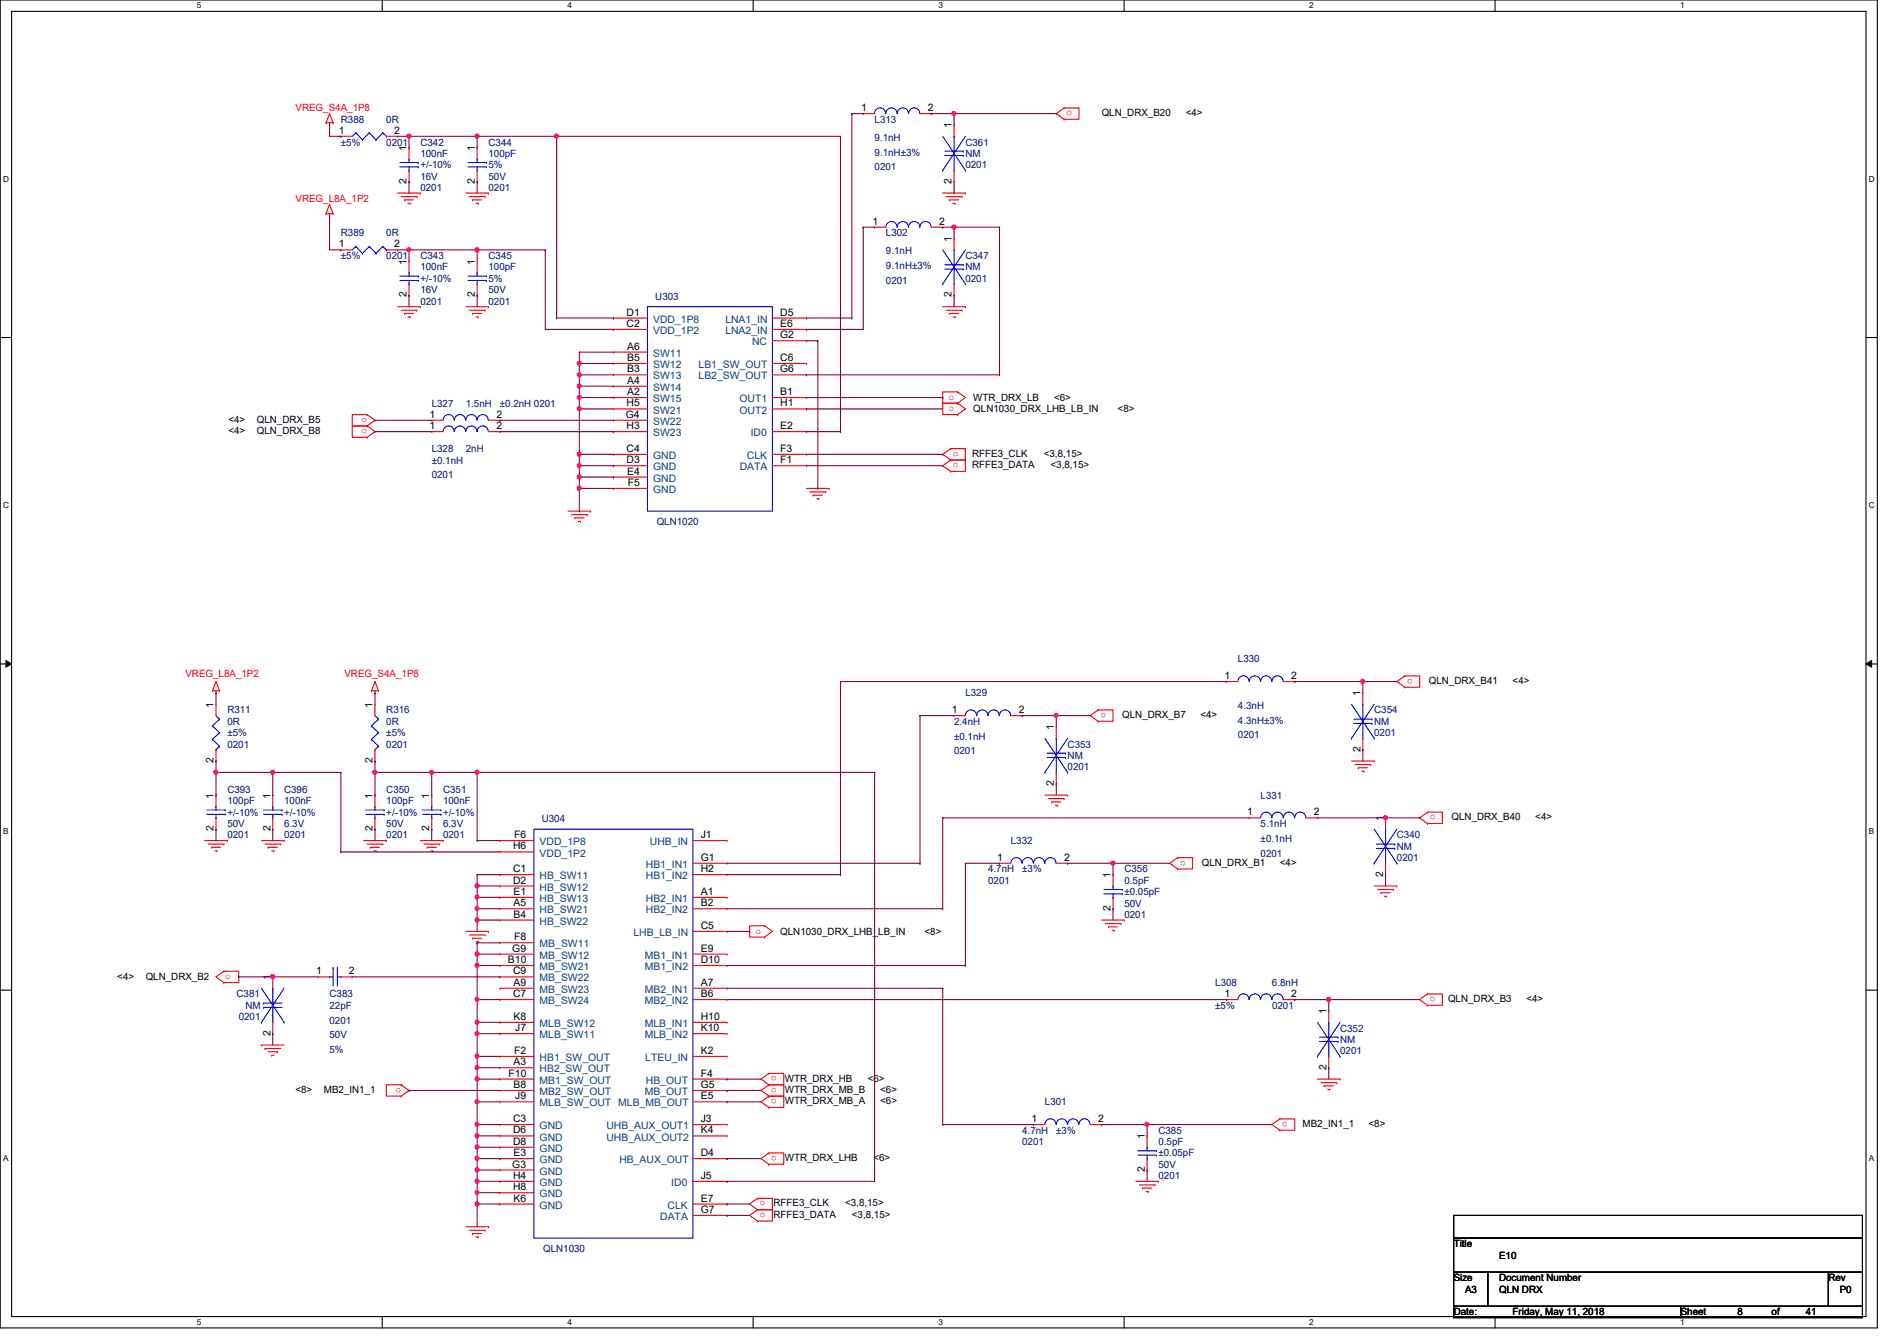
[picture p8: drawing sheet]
<svg xmlns="http://www.w3.org/2000/svg" width="297mm" height="210mm" viewBox="0 0 297 210" stroke-linecap="round" stroke-linejoin="round" font-family="sans-serif">
<defs><g id="words">
<g font-size="1.6" fill="#f00">
<text x="46.3" y="17.4">VREG_S4A_1P8</text>
<text x="167.9" y="17.4" transform="rotate(180 167.9 17.4)">o</text>
<text x="46.3" y="31.7">VREG_L8A_1P2</text>
<text x="57.5" y="65.4" transform="rotate(180 57.5 65.4)">o</text>
<text x="148.5" y="62.6">o</text>
<text x="148.5" y="64.3">o</text>
<text x="57.5" y="67.1" transform="rotate(180 57.5 67.1)">o</text>
<text x="150.1" y="70.7" transform="rotate(180 150.1 70.7)">o</text>
<text x="150.1" y="72.5" transform="rotate(180 150.1 72.5)">o</text>
<text x="29" y="106">VREG_L8A_1P2</text>
<text x="53.9" y="106">VREG_S4A_1P8</text>
<text x="221.2" y="106.3" transform="rotate(180 221.2 106.3)">o</text>
<text x="173.2" y="111.6" transform="rotate(180 173.2 111.6)">o</text>
<text x="224.8" y="127.6" transform="rotate(180 224.8 127.6)">o</text>
<text x="185.7" y="134.7" transform="rotate(180 185.7 134.7)">o</text>
<text x="118.3" y="146.1">o</text>
<text x="35.3" y="153.2">o</text>
<text x="224.8" y="156" transform="rotate(180 224.8 156)">o</text>
<text x="62.8" y="170.3" transform="rotate(180 62.8 170.3)">o</text>
<text x="121.7" y="168.5" transform="rotate(180 121.7 168.5)">o</text>
<text x="121.7" y="170.3" transform="rotate(180 121.7 170.3)">o</text>
<text x="121.7" y="172" transform="rotate(180 121.7 172)">o</text>
<text x="201.7" y="175.6" transform="rotate(180 201.7 175.6)">o</text>
<text x="121.7" y="180.9" transform="rotate(180 121.7 180.9)">o</text>
<text x="119.9" y="188" transform="rotate(180 119.9 188)">o</text>
<text x="119.9" y="189.8" transform="rotate(180 119.9 189.8)">o</text>
</g>
<g font-size="1.6">
<text x="134.8" y="17.4">1</text>
<text x="145.3" y="17.4">2</text>
<text x="53" y="21">1</text>
<text x="61.7" y="21">2</text>
<text x="63.7" y="23.7" transform="rotate(-90 63.7 23.7)">1</text>
<text x="74.3" y="23.7" transform="rotate(-90 74.3 23.7)">1</text>
<text x="149" y="20.1" transform="rotate(-90 149 20.1)">1</text>
<text x="172.5" y="18.2">QLN_DRX_B20</text>
<text x="185.7" y="18.2">&lt;4&gt;</text>
<text x="63.7" y="28.8" transform="rotate(-90 63.7 28.8)">2</text>
<text x="74.3" y="28.8" transform="rotate(-90 74.3 28.8)">2</text>
<text x="149" y="28.8" transform="rotate(-90 149 28.8)">2</text>
<text x="136.6" y="35.2">1</text>
<text x="147.1" y="35.2">2</text>
<text x="53" y="38.7">1</text>
<text x="61.7" y="38.7">2</text>
<text x="63.7" y="41.4" transform="rotate(-90 63.7 41.4)">1</text>
<text x="74.3" y="41.4" transform="rotate(-90 74.3 41.4)">1</text>
<text x="149" y="37.9" transform="rotate(-90 149 37.9)">1</text>
<text x="63.7" y="46.6" transform="rotate(-90 63.7 46.6)">2</text>
<text x="74.3" y="46.6" transform="rotate(-90 74.3 46.6)">2</text>
<text x="149" y="46.6" transform="rotate(-90 149 46.6)">2</text>
<text x="98.1" y="49.4">D1</text>
<text x="98.1" y="51.2">C2</text>
<text x="122.2" y="49.4">D5</text>
<text x="122.2" y="51.2">E6</text>
<text x="122.2" y="53">G2</text>
<text x="98.2" y="54.7">A6</text>
<text x="98.2" y="56.5">B5</text>
<text x="98.2" y="58.3">B3</text>
<text x="122.2" y="56.5">C6</text>
<text x="122.2" y="58.3">G6</text>
<text x="67.3" y="65.4">1</text>
<text x="77.7" y="65.4">2</text>
<text x="98" y="65.4">G4</text>
<text x="98.1" y="63.6">H5</text>
<text x="98.2" y="60.1">A4</text>
<text x="98.2" y="61.8">A2</text>
<text x="122.2" y="61.8">B1</text>
<text x="122.2" y="63.6">H1</text>
<text x="152.4" y="62.8">WTR_DRX_LB</text>
<text x="152.4" y="64.6">QLN1030_DRX_LHB_LB_IN</text>
<text x="165.1" y="62.8">&lt;6&gt;</text>
<text x="175" y="64.6">&lt;8&gt;</text>
<text x="35.8" y="66.2">&lt;4&gt;</text>
<text x="35.8" y="67.9">&lt;4&gt;</text>
<text x="40.2" y="66.2">QLN_DRX_B5</text>
<text x="40.2" y="67.9">QLN_DRX_B8</text>
<text x="67.3" y="67.2">1</text>
<text x="77.7" y="67.2">2</text>
<text x="98.1" y="67.2">H3</text>
<text x="98.1" y="70.7">C4</text>
<text x="122.2" y="67.2">E2</text>
<text x="122.2" y="70.7">F3</text>
<text x="152.2" y="71.5">RFFE3_CLK</text>
<text x="163.4" y="71.5">&lt;3,8,15&gt;</text>
<text x="98.1" y="72.5">D3</text>
<text x="98.2" y="74.3">E4</text>
<text x="98.3" y="76.1">F5</text>
<text x="122.2" y="72.5">F1</text>
<text x="152.2" y="73.3">RFFE3_DATA</text>
<text x="164.5" y="73.3">&lt;3,8,15&gt;</text>
<text x="191.7" y="106.3">1</text>
<text x="202.2" y="106.3">2</text>
<text x="223.7" y="107.1">QLN_DRX_B41</text>
<text x="236.9" y="107.1">&lt;4&gt;</text>
<text x="33.4" y="110.8" transform="rotate(-90 33.4 110.8)">1</text>
<text x="58.3" y="110.8" transform="rotate(-90 58.3 110.8)">1</text>
<text x="149.1" y="111.6">1</text>
<text x="159.5" y="111.6">2</text>
<text x="175.7" y="112.4">QLN_DRX_B7</text>
<text x="188" y="112.4">&lt;4&gt;</text>
<text x="213" y="109" transform="rotate(-90 213 109)">1</text>
<text x="33.4" y="119.5" transform="rotate(-90 33.4 119.5)">2</text>
<text x="58.3" y="119.5" transform="rotate(-90 58.3 119.5)">2</text>
<text x="165" y="114.3" transform="rotate(-90 165 114.3)">1</text>
<text x="213" y="117.7" transform="rotate(-90 213 117.7)">2</text>
<text x="33.4" y="125" transform="rotate(-90 33.4 125)">1</text>
<text x="42.3" y="125" transform="rotate(-90 42.3 125)">1</text>
<text x="58.3" y="125" transform="rotate(-90 58.3 125)">1</text>
<text x="67.2" y="125" transform="rotate(-90 67.2 125)">1</text>
<text x="165" y="123" transform="rotate(-90 165 123)">2</text>
<text x="33.4" y="130.1" transform="rotate(-90 33.4 130.1)">2</text>
<text x="42.3" y="130.1" transform="rotate(-90 42.3 130.1)">2</text>
<text x="58.3" y="130.1" transform="rotate(-90 58.3 130.1)">2</text>
<text x="67.2" y="130.1" transform="rotate(-90 67.2 130.1)">2</text>
<text x="80.5" y="131.2">F6</text>
<text x="109.7" y="131.2">J1</text>
<text x="195.3" y="127.6">1</text>
<text x="205.7" y="127.6">2</text>
<text x="216.6" y="128.6" transform="rotate(-90 216.6 128.6)">1</text>
<text x="227.3" y="128.4">QLN_DRX_B40</text>
<text x="240.4" y="128.4">&lt;4&gt;</text>
<text x="80.3" y="133">H6</text>
<text x="80.3" y="136.5">C1</text>
<text x="109.7" y="134.7">G1</text>
<text x="109.7" y="136.5">H2</text>
<text x="156.2" y="134.7">1</text>
<text x="166.6" y="134.7">2</text>
<text x="173.9" y="137.5" transform="rotate(-90 173.9 137.5)">1</text>
<text x="188.2" y="135.5">QLN_DRX_B1</text>
<text x="200.4" y="135.5">&lt;4&gt;</text>
<text x="216.6" y="137.2" transform="rotate(-90 216.6 137.2)">2</text>
<text x="80.3" y="138.3">D2</text>
<text x="80.4" y="140.1">E1</text>
<text x="80.4" y="141.9">A5</text>
<text x="80.4" y="143.6">B4</text>
<text x="109.7" y="140.1">A1</text>
<text x="109.7" y="141.9">B2</text>
<text x="173.9" y="142.6" transform="rotate(-90 173.9 142.6)">2</text>
<text x="80.2" y="149">G9</text>
<text x="80.5" y="147.2">F8</text>
<text x="109.7" y="145.4">C5</text>
<text x="109.7" y="149">E9</text>
<text x="122.2" y="146.3">QLN1030_DRX_LHB_LB_IN</text>
<text x="144.8" y="146.3">&lt;8&gt;</text>
<text x="18.4" y="153.5">&lt;4&gt;</text>
<text x="22.8" y="153.5">QLN_DRX_B2</text>
<text x="42.3" y="153.5" transform="rotate(-90 42.3 153.5)">1</text>
<text x="49.5" y="152.5">1</text>
<text x="54.6" y="152.5">2</text>
<text x="79.5" y="150.7">B10</text>
<text x="80.3" y="152.5">C9</text>
<text x="80.4" y="154.3">A9</text>
<text x="109.7" y="150.7">D10</text>
<text x="109.7" y="154.3">A7</text>
<text x="80.3" y="156.1">C7</text>
<text x="80.4" y="159.6">K8</text>
<text x="80.7" y="161.4">J7</text>
<text x="109.7" y="156.1">B6</text>
<text x="109.7" y="159.6">H10</text>
<text x="109.7" y="161.4">K10</text>
<text x="191.7" y="156.1">1</text>
<text x="202.2" y="156.1">2</text>
<text x="207.7" y="158.8" transform="rotate(-90 207.7 158.8)">1</text>
<text x="226.7" y="156.8">QLN_DRX_B3</text>
<text x="239" y="156.8">&lt;4&gt;</text>
<text x="42.3" y="162.1" transform="rotate(-90 42.3 162.1)">2</text>
<text x="80.4" y="166.8">A3</text>
<text x="80.5" y="165">F2</text>
<text x="109.7" y="165">K2</text>
<text x="207.7" y="167.5" transform="rotate(-90 207.7 167.5)">2</text>
<text x="46.3" y="171.1">&lt;8&gt;</text>
<text x="50.7" y="171.1">MB2_IN1_1</text>
<text x="79.6" y="168.5">F10</text>
<text x="80.4" y="170.3">B8</text>
<text x="80.7" y="172.1">J9</text>
<text x="109.7" y="168.5">F4</text>
<text x="109.7" y="170.3">G5</text>
<text x="109.7" y="172.1">E5</text>
<text x="122.9" y="169.3">WTR_DRX_HB</text>
<text x="122.9" y="171.1">WTR_DRX_MB_B</text>
<text x="122.9" y="172.8">WTR_DRX_MB_A</text>
<text x="135.9" y="169.3">&lt;6&gt;</text>
<text x="137.8" y="171.1">&lt;6&gt;</text>
<text x="137.8" y="172.8">&lt;6&gt;</text>
<text x="80.3" y="175.6">C3</text>
<text x="80.3" y="177.4">D6</text>
<text x="80.3" y="179.2">D8</text>
<text x="109.7" y="175.6">J3</text>
<text x="109.7" y="177.4">K4</text>
<text x="161.5" y="175.6">1</text>
<text x="172" y="175.6">2</text>
<text x="179.2" y="178.4" transform="rotate(-90 179.2 178.4)">1</text>
<text x="204" y="176.4">MB2_IN1_1</text>
<text x="214.3" y="176.4">&lt;8&gt;</text>
<text x="80.2" y="182.8">G3</text>
<text x="80.3" y="184.5">H4</text>
<text x="80.4" y="181">E3</text>
<text x="109.7" y="181">D4</text>
<text x="109.7" y="184.5">J5</text>
<text x="122.9" y="181.7">WTR_DRX_LHB</text>
<text x="136.8" y="181.7">&lt;6&gt;</text>
<text x="179.2" y="183.5" transform="rotate(-90 179.2 183.5)">2</text>
<text x="80.3" y="186.3">H8</text>
<text x="80.4" y="188.1">K6</text>
<text x="109.7" y="188.1">E7</text>
<text x="109.7" y="189.9">G7</text>
<text x="121.1" y="188.8">RFFE3_CLK</text>
<text x="121.1" y="190.6">RFFE3_DATA</text>
<text x="132.3" y="188.8">&lt;3,8,15&gt;</text>
<text x="133.4" y="190.6">&lt;3,8,15&gt;</text>
<text x="227.6" y="195.2">Title</text>
<text x="234.7" y="197">E10</text>
<text x="227.6" y="200.6">Size</text>
<text x="229.4" y="202.4">A3</text>
<text x="234.7" y="200.6">Document Number</text>
<text x="234.7" y="202.4">QLN DRX</text>
<text x="286.3" y="200.6">Rev</text>
<text x="288.1" y="202.4">P0</text>
<text x="227.6" y="205.9">Date:</text>
<text x="236.9" y="205.9">Friday, May 11, 2018</text>
<text x="263.2" y="205.9">Sheet</text>
<text x="272.1" y="205.9">8</text>
<text x="277.4" y="205.9">of</text>
<text x="282.7" y="205.9">41</text>
</g>
<g font-size="1.6" fill="#000080">
<text x="53.4" y="19.2">R388</text>
<text x="53.4" y="22.8">±5%</text>
<text x="60.5" y="19.2">0R</text>
<text x="60.5" y="22.8">0201</text>
<text x="65.8" y="22.8">C342</text>
<text x="76.5" y="22.8">C344</text>
<text x="136.9" y="19.2">L313</text>
<text x="136.9" y="22.1">9.1nH</text>
<text x="151.2" y="22.8">C361</text>
<text x="65.8" y="24.6">100nF</text>
<text x="65.8" y="29.9">0201</text>
<text x="65.8" y="28.1">16V</text>
<text x="65.8" y="26.3">+/-10%</text>
<text x="76.5" y="24.6">100pF</text>
<text x="76.5" y="29.9">0201</text>
<text x="76.5" y="28.1">50V</text>
<text x="76.5" y="26.3">5%</text>
<text x="136.9" y="24.4">9.1nH±3%</text>
<text x="136.9" y="26.7">0201</text>
<text x="151.2" y="24.6">NM</text>
<text x="151.2" y="26.3">0201</text>
<text x="53.4" y="37">R389</text>
<text x="53.4" y="40.6">±5%</text>
<text x="60.5" y="37">0R</text>
<text x="60.5" y="40.6">0201</text>
<text x="65.8" y="40.6">C343</text>
<text x="76.5" y="40.6">C345</text>
<text x="138.7" y="37">L302</text>
<text x="138.7" y="39.8">9.1nH</text>
<text x="151.2" y="40.6">C347</text>
<text x="65.8" y="42.3">100nF</text>
<text x="65.8" y="47.7">0201</text>
<text x="65.8" y="45.9">16V</text>
<text x="65.8" y="44.1">+/-10%</text>
<text x="76.5" y="42.3">100pF</text>
<text x="76.5" y="47.7">0201</text>
<text x="76.5" y="45.9">50V</text>
<text x="76.5" y="44.1">5%</text>
<text x="102.6" y="46.9">U303</text>
<text x="138.7" y="42.2">9.1nH±3%</text>
<text x="138.7" y="44.4">0201</text>
<text x="151.2" y="42.3">NM</text>
<text x="151.2" y="44.1">0201</text>
<text x="67.6" y="63.7">L327</text>
<text x="72.9" y="63.7">1.5nH</text>
<text x="78.3" y="63.7">±0.2nH 0201</text>
<text x="67.6" y="70.8">L328</text>
<text x="72.9" y="70.8">2nH</text>
<text x="67.6" y="72.6">±0.1nH</text>
<text x="67.6" y="74.9">0201</text>
<text x="102.8" y="82.2">QLN1020</text>
<text x="193.8" y="103.7">L330</text>
<text x="35.6" y="111.7">R311</text>
<text x="35.6" y="113.5">0R</text>
<text x="60.5" y="111.7">R316</text>
<text x="60.5" y="113.5">0R</text>
<text x="149.4" y="113.5">2.4nH</text>
<text x="151.2" y="109">L329</text>
<text x="193.8" y="111">4.3nH</text>
<text x="193.8" y="113.3">4.3nH±3%</text>
<text x="215.2" y="111.7">C354</text>
<text x="215.2" y="113.5">NM</text>
<text x="35.6" y="115.2">±5%</text>
<text x="35.6" y="117">0201</text>
<text x="60.5" y="115.2">±5%</text>
<text x="60.5" y="117">0201</text>
<text x="149.4" y="115.8">±0.1nH</text>
<text x="149.4" y="118.1">0201</text>
<text x="167.2" y="117">C353</text>
<text x="167.2" y="118.8">NM</text>
<text x="193.8" y="115.6">0201</text>
<text x="215.2" y="115.2">0201</text>
<text x="35.6" y="124.1">C393</text>
<text x="35.6" y="125.9">100pF</text>
<text x="44.5" y="124.1">C396</text>
<text x="44.5" y="125.9">100nF</text>
<text x="60.5" y="124.1">C350</text>
<text x="60.5" y="125.9">100pF</text>
<text x="69.4" y="124.1">C351</text>
<text x="69.4" y="125.9">100nF</text>
<text x="167.2" y="120.6">0201</text>
<text x="197.4" y="125">L331</text>
<text x="35.6" y="131.2">0201</text>
<text x="35.6" y="129.5">50V</text>
<text x="35.6" y="127.7">+/-10%</text>
<text x="44.5" y="131.2">0201</text>
<text x="44.5" y="129.5">6.3V</text>
<text x="44.5" y="127.7">+/-10%</text>
<text x="60.5" y="131.2">0201</text>
<text x="60.5" y="129.5">50V</text>
<text x="60.5" y="127.7">+/-10%</text>
<text x="69.4" y="131.2">0201</text>
<text x="69.4" y="129.5">6.3V</text>
<text x="69.4" y="127.7">+/-10%</text>
<text x="84.8" y="128.7">U304</text>
<text x="197.4" y="129.5">5.1nH</text>
<text x="197.4" y="131.8">±0.1nH</text>
<text x="218.7" y="131.2">C340</text>
<text x="154.7" y="136.6">4.7nH</text>
<text x="158.3" y="132.1">L332</text>
<text x="160.1" y="136.6">±3%</text>
<text x="176.1" y="136.6">C356</text>
<text x="197.4" y="134.1">0201</text>
<text x="218.7" y="133">NM</text>
<text x="218.7" y="134.8">0201</text>
<text x="154.7" y="138.3">0201</text>
<text x="176.1" y="138.3">0.5pF</text>
<text x="176.1" y="143.7">0201</text>
<text x="176.1" y="141.9">50V</text>
<text x="176.1" y="140.1">±0.05pF</text>
<text x="190.3" y="154.3">L308</text>
<text x="199.2" y="154.3">6.8nH</text>
<text x="37" y="156.1">C381</text>
<text x="37.4" y="159.7">0201</text>
<text x="38.4" y="157.9">NM</text>
<text x="51.6" y="156.1">C383</text>
<text x="51.6" y="157.9">22pF</text>
<text x="51.6" y="160.2">0201</text>
<text x="190.3" y="157.9">±5%</text>
<text x="199.2" y="157.9">0201</text>
<text x="209.8" y="161.5">C352</text>
<text x="51.6" y="162.5">50V</text>
<text x="51.6" y="164.8">5%</text>
<text x="209.8" y="163.2">NM</text>
<text x="209.8" y="165">0201</text>
<text x="163.6" y="173">L301</text>
<text x="160.1" y="177.5">4.7nH</text>
<text x="160.1" y="179.2">0201</text>
<text x="165.4" y="177.5">±3%</text>
<text x="181.4" y="177.5">C385</text>
<text x="181.4" y="179.2">0.5pF</text>
<text x="181.4" y="184.6">0201</text>
<text x="181.4" y="182.8">50V</text>
<text x="181.4" y="181">±0.05pF</text>
<text x="85" y="196">QLN1030</text>
</g>
<g font-size="1.6" fill="#004080">
<text x="102.3" y="50.5">VDD_1P8</text>
<text x="102.3" y="52.3">VDD_1P2</text>
<text x="113.6" y="50.5">LNA1_IN</text>
<text x="113.6" y="52.3">LNA2_IN</text>
<text x="102.3" y="55.8">SW11</text>
<text x="102.3" y="57.6">SW12</text>
<text x="102.3" y="59.4">SW13</text>
<text x="109.4" y="57.6">LB1_SW_OUT</text>
<text x="109.4" y="59.4">LB2_SW_OUT</text>
<text x="117.8" y="54.1">NC</text>
<text x="102.3" y="61.2">SW14</text>
<text x="102.3" y="62.9">SW15</text>
<text x="102.3" y="64.7">SW21</text>
<text x="115.8" y="62.9">OUT1</text>
<text x="115.8" y="64.7">OUT2</text>
<text x="102.3" y="66.5">SW22</text>
<text x="102.3" y="68.3">SW23</text>
<text x="102.3" y="71.8">GND</text>
<text x="117" y="71.8">CLK</text>
<text x="117.6" y="68.3">ID0</text>
<text x="102.3" y="73.6">GND</text>
<text x="102.3" y="75.4">GND</text>
<text x="102.3" y="77.2">GND</text>
<text x="115.8" y="73.6">DATA</text>
<text x="84.5" y="132.3">VDD_1P8</text>
<text x="84.5" y="134.1">VDD_1P2</text>
<text x="84.5" y="137.6">HB_SW11</text>
<text x="101.1" y="135.8">HB1_IN1</text>
<text x="101.1" y="137.6">HB1_IN2</text>
<text x="101.8" y="132.3">UHB_IN</text>
<text x="84.5" y="139.4">HB_SW12</text>
<text x="84.5" y="141.2">HB_SW13</text>
<text x="84.5" y="143">HB_SW21</text>
<text x="101.1" y="141.2">HB2_IN1</text>
<text x="101.1" y="143">HB2_IN2</text>
<text x="84.5" y="144.7">HB_SW22</text>
<text x="84.5" y="148.3">MB_SW11</text>
<text x="99.2" y="146.5">LHB_LB_IN</text>
<text x="84.5" y="150.1">MB_SW12</text>
<text x="84.5" y="151.8">MB_SW21</text>
<text x="84.5" y="153.6">MB_SW22</text>
<text x="84.5" y="155.4">MB_SW23</text>
<text x="101" y="150.1">MB1_IN1</text>
<text x="101" y="151.8">MB1_IN2</text>
<text x="101" y="155.4">MB2_IN1</text>
<text x="84.5" y="157.2">MB_SW24</text>
<text x="84.5" y="160.7">MLB_SW12</text>
<text x="101" y="157.2">MB2_IN2</text>
<text x="101" y="160.7">MLB_IN1</text>
<text x="84.5" y="162.5">MLB_SW11</text>
<text x="84.5" y="166.1">HB1_SW_OUT</text>
<text x="84.5" y="167.9">HB2_SW_OUT</text>
<text x="101" y="162.5">MLB_IN2</text>
<text x="101" y="166.1">LTEU_IN</text>
<text x="84.5" y="169.6">MB1_SW_OUT</text>
<text x="84.5" y="171.4">MB2_SW_OUT</text>
<text x="84.5" y="173.2">MLB_SW_OUT MLB_MB_OUT</text>
<text x="101" y="171.4">MB_OUT</text>
<text x="101.1" y="169.6">HB_OUT</text>
<text x="84.5" y="176.7">GND</text>
<text x="84.5" y="178.5">GND</text>
<text x="95" y="176.7">UHB_AUX_OUT1</text>
<text x="95" y="178.5">UHB_AUX_OUT2</text>
<text x="84.5" y="180.3">GND</text>
<text x="84.5" y="182.1">GND</text>
<text x="84.5" y="183.9">GND</text>
<text x="84.5" y="185.6">GND</text>
<text x="97" y="182.1">HB_AUX_OUT</text>
<text x="105.1" y="185.6">ID0</text>
<text x="84.5" y="187.4">GND</text>
<text x="84.5" y="189.2">GND</text>
<text x="103.4" y="191">DATA</text>
<text x="104.5" y="189.2">CLK</text>
</g>
<g font-size="1.3">
<text x="30.8" y="1.3">5</text>
<text x="88.9" y="1.3">4</text>
<text x="146.9" y="1.3">3</text>
<text x="205" y="1.3">2</text>
<text x="263.1" y="1.3">1</text>
<text x=".5" y="28.4">D</text>
<text x="292.6" y="28.4">D</text>
<text x=".5" y="79.5">C</text>
<text x="292.6" y="79.5">C</text>
<text x=".5" y="130.6">B</text>
<text x="292.6" y="130.6">B</text>
<text x=".5" y="181.7">A</text>
<text x="292.6" y="181.7">A</text>
<text x="30.8" y="207.4">5</text>
<text x="88.9" y="207.4">4</text>
<text x="146.9" y="207.4">3</text>
<text x="205" y="207.4">2</text>
<text x="263.1" y="207.4">1</text>
</g>
</g></defs>
<path d="M0 0h294v207.9h-294zM1.8 1.8h290.4v204.3h-290.4z" fill="none" stroke="#000" stroke-width=".17"/>
<g fill="#fff">
<path d="M30.8 .2h.7v1.4h-.7z"/>
<path d="M30.8 206.2h.7v1.4h-.7z"/>
</g>
<path d="M59.9 0v1.8M59.9 206.1v1.8" fill="none" stroke="#000" stroke-width=".17"/>
<g fill="#fff">
<path d="M88.9 .2h.6v1.4h-.6z"/>
<path d="M88.9 206.2h.6v1.4h-.6z"/>
</g>
<path d="M117.9 0v1.8M117.9 206.1v1.8" fill="none" stroke="#000" stroke-width=".17"/>
<g fill="#fff">
<path d="M146.9 .2h.7v1.4h-.7z"/>
<path d="M146.9 206.2h.7v1.4h-.7z"/>
</g>
<path d="M176 0v1.8M176 206.1v1.8" fill="none" stroke="#000" stroke-width=".17"/>
<g fill="#fff">
<path d="M205 .2h.7v1.4h-.7z"/>
<path d="M205 206.2h.7v1.4h-.7z"/>
</g>
<path d="M234.1 0v1.8M234.1 206.1v1.8" fill="none" stroke="#000" stroke-width=".17"/>
<g fill="#fff">
<path d="M263.1 .2h.7v1.4h-.7z"/>
<path d="M263.1 206.2h.7v1.4h-.7z"/>
<path d="M.5 27.3h.9v1.4h-.9z"/>
<path d="M292.6 27.3h.9v1.4h-.9z"/>
<path d="M.5 78.4h.9v1.4h-.9z"/>
<path d="M292.6 78.4h.9v1.4h-.9z"/>
</g>
<path d="M0 52.8h1.8M292.2 52.8h1.8" fill="none" stroke="#000" stroke-width=".17"/>
<g fill="#fff">
<path d="M.5 129.5h.8v1.4h-.8z"/>
<path d="M292.6 129.5h.9v1.4h-.9z"/>
</g>
<path d="M0 103.9h1.8M292.2 103.9h1.8" fill="none" stroke="#000" stroke-width=".17"/>
<path d="M.9 103.4l.9 .5-.9 .5zM292.2 103.9l.9-.5v1z" fill="#000"/>
<path d="M.9 103.4l.9 .5-.9 .5zM292.2 103.9l.9-.5v1z" fill="none" stroke="#000" stroke-width=".16"/>
<g fill="#fff">
<path d="M.5 180.5h.8v1.4h-.8z"/>
<path d="M292.6 180.5h.9v1.4h-.9z"/>
</g>
<path d="M0 155h1.8M292.2 155h1.8M227.6 190.2h64v3.6h-64zM227.6 193.8h64v5.3h-64zM227.6 199.1h5.4v5.4h-5.4zM233 199.1h53.3v5.4h-53.3zM286.3 199.1h5.3v5.4h-5.3zM227.6 204.5h35.6v1.7h-35.6zM263.2 204.5h28.4v1.7h-28.4z" fill="none" stroke="#000" stroke-width=".17"/>
<g fill="none" stroke="#f00" stroke-width=".17">
<path d="M51.1 19.2h.1M51.1 19.2h1.1M51.6 19.6h.1M51.6 17.8h.1M51.6 19.2v.4M51.6 17.8l-.5 1.4M51.6 17.8l.6 1.4M52.2 19.2h.1M135.2 17.8h.1M135.2 17.8h1.7M144.1 17.8h1.7M145.8 17.8h.1"/>
<path d="M149.4 19.6h.1M149.4 19.6v1.7M166.6 18.7h.1M166.6 16.9h.1M166.6 16.9h2.3v1.8h-2.3M166.6 16.9l-1.2 .9 1.2 .9M51.1 33.4h.1M51.1 33.4h1.1M51.6 33.8h.1M51.6 32h.1M51.6 33.4v.4M51.6 32l-.5 1.4"/>
<path d="M51.6 32l.6 1.4M52.2 33.4h.1M53.4 39.1h.1M53.4 21.3h.1M53.4 39.1h1.8M53.4 21.3h1.8M60.5 39.1h1.8M60.5 21.3h1.8M62.3 39.1h.1M62.3 21.3h.1M62.3 30.2h3.5M62.8 30.8h2.5"/>
<path d="M63.3 31.3h.1M63.3 31.3h1.5M63.9 31.8h.3M64 23.1h.1M64 28.4h.1M64 23.1v1.8M64 26.7v1.7M64.2 31.8h.1M65.3 30.8h.1M65.8 30.2h.1M72.9 30.2h3.6M73.5 30.8h2.4"/>
<path d="M74 31.3h.1M74 31.3h1.4M74.5 31.8h.4M74.7 23.1h.1M74.7 28.4h.1M74.7 23.1v1.8M74.7 26.7v1.7M74.9 31.8h.1M75.9 30.8h.1M76.5 30.2h.1M136.9 35.6h.1M136.9 35.6h1.8"/>
<path d="M145.8 35.6h1.8M147.6 35.6h.1M147.6 30.2h3.6M148.2 30.8h2.4M148.7 31.3h.1M148.7 31.3h1.4M149.2 31.8h.4M149.4 28.4h.1M149.4 37.3h.1M149.4 26.7v1.7M149.4 37.3v1.8M149.6 31.8h.1"/>
<path d="M150.6 30.8h.1M151.2 30.2h.1M62.3 48h3.5M62.8 48.6h2.5M63.3 49.1h.1M63.3 49.1h1.5M63.9 49.6h.3M64 40.9h.1M64 46.2h.1M64 40.9v1.8M64 44.4v1.8M64.2 49.6h.1"/>
<path d="M65.3 48.6h.1M65.8 48h.1M72.9 48h3.6M73.5 48.6h2.4M74 49.1h.1M74 49.1h1.4M74.5 49.6h.4M74.7 40.9h.1M74.7 46.2h.1M74.7 40.9v1.8M74.7 44.4v1.8M74.9 49.6h.1"/>
<path d="M75.9 48.6h.1M76.5 48h.1M96.1 49.8h.1M96.1 51.6h.1M96.1 55.1h.1M96.1 56.9h.1M96.1 58.7h.1M96.1 49.8h5.3M96.1 51.6h5.3M96.1 55.1h5.3M96.1 56.9h5.3M96.1 58.7h5.3"/>
<path d="M120.9 49.8h5.4M120.9 51.6h5.4M120.9 56.9h5.4M120.9 58.7h5.4M120.9 53.3h5.4M126.3 49.8h.1M126.3 51.6h.1M126.3 53.3h.1M126.3 56.9h.1M126.3 58.7h.1M147.6 48h3.6M148.2 48.6h2.4"/>
<path d="M148.7 49.1h.1M148.7 49.1h1.4M149.2 49.6h.4M149.4 46.2h.1M149.4 44.4v1.8M149.6 49.6h.1M150.6 48.6h.1M151.2 48h.1M57.5 66.7h.1M57.5 64.9h.1M57.5 64.9h-2.3v1.8h2.3M57.5 68.5h.1"/>
<path d="M57.5 66.7h-2.3v1.8h2.3M57.5 64.9l1.2 .9-1.2 .9M57.5 66.7l1.2 .9-1.2 .9M67.6 65.8h.1M67.6 67.6h.1M67.6 65.8h1.8M67.6 67.6h1.8M76.5 65.8h1.8M76.5 67.6h1.8M78.3 65.8h.1M78.3 67.6h.1M96.1 60.5h.1"/>
<path d="M96.1 62.2h.1M96.1 64h.1M96.1 65.8h.1M96.1 67.6h.1M96.1 71.1h.1M96.1 72.9h.1M96.1 74.7h.1M96.1 76.5h.1M96.1 76.5h5.3M96.1 65.8h5.3M96.1 67.6h5.3M96.1 60.5h5.3"/>
<path d="M96.1 62.2h5.3M96.1 64h5.3M96.1 71.1h5.3M96.1 72.9h5.3M96.1 74.7h5.3M120.9 67.6h5.4M120.9 62.2h5.4M120.9 64h5.4M120.9 71.1h5.4M120.9 72.9h5.4M126.3 62.2h.1M126.3 64h.1"/>
<path d="M126.3 67.6h.1M126.3 71.1h.1M126.3 72.9h.1M126.3 76.5h3.5M126.8 77h2.5M127.3 77.5h.1M127.3 77.5h1.5M127.9 78.1h.3M128.2 78.1h.1M129.3 77h.1M129.8 76.5h.1M148.8 73.8h.1"/>
<path d="M148.8 72h.1M148.8 72h2.4v1.8h-2.4M148.8 70.2h.1M148.8 70.2h2.4v1.8h-2.4M148.8 72l-1.2 .9 1.2 .9M148.8 70.2l-1.2 .9 1.2 .9M149.9 61.3h.1M149.9 63.1h.1M149.9 61.3h-2.3v1.8h2.3M149.9 64.9h.1M149.9 63.1h-2.3v1.8h2.3M149.9 61.3l1.3 .9-1.3 .9"/>
<path d="M149.9 63.1l1.3 .9-1.3 .9M88.9 80h3.6M89.5 80.6h2.4M90 81.1h.1M90 81.1h1.4M90.5 81.6h.4M90.9 81.6h.1M91.9 80.6h.1M92.5 80h.1M33.3 108.1h.1M33.3 108.1h1.1M33.8 108.5h.1"/>
<path d="M33.8 106.7h.1M33.8 110.2h.1M33.8 119.1h.1M33.8 108.1v.4M33.8 110.2v1.8M33.8 117.3v1.8M33.8 106.7l.6 1.4M33.8 106.7l-.5 1.4M34.4 108.1h.1M58.2 108.1h.1M58.2 108.1h1.1M58.7 108.5h.1"/>
<path d="M58.7 106.7h.1M58.7 110.2h.1M58.7 119.1h.1M58.7 108.1v.4M58.7 110.2v1.8M58.7 117.3v1.8M58.7 106.7l.6 1.4M58.7 106.7l-.5 1.4M59.3 108.1h.1M149.4 112h.1M149.4 112h1.8M158.3 112h1.8"/>
<path d="M160.1 112h.1M165.4 113.8h.1M165.4 113.8v1.8M172 112.9h.1M172 111.1h.1M172 111.1h2.3v1.8h-2.3M172 111.1l-1.3 .9 1.3 .9M192.1 106.7h.1M192.1 106.7h1.7M201 106.7h1.7M202.7 106.7h.1M211.6 119.1h3.6"/>
<path d="M212.2 119.7h2.4M213.4 108.5h.1M213.4 117.3h.1M213.4 108.5v1.7M213.4 115.6v1.7M214.6 119.7h.1M215.2 119.1h.1M220 107.6h.1M220 105.8h.1M220 105.8h2.3v1.8h-2.3M220 105.8l-1.3 .9 1.3 .9M32 131.6h3.6"/>
<path d="M32.6 132.1h2.4M33.1 132.6h.1M33.1 132.6h1.4M33.7 133.2h.3M33.8 124.5h.1M33.8 129.8h.1M33.8 124.5v1.7M33.8 128v1.8M34 133.2h.1M35 132.1h.1M35.6 131.6h.1M40.9 131.6h3.6"/>
<path d="M41.5 132.1h2.4M42 132.6h.1M42 132.6h1.4M42.5 133.2h.4M42.7 124.5h.1M42.7 129.8h.1M42.7 124.5v1.7M42.7 128v1.8M42.9 133.2h.1M43.9 132.1h.1M44.5 131.6h.1M56.9 131.6h3.6"/>
<path d="M57.5 132.1h2.4M58 132.6h.1M58 132.6h1.4M58.5 133.2h.4M58.7 124.5h.1M58.7 129.8h.1M58.7 124.5v1.7M58.7 128v1.8M58.9 133.2h.1M59.9 132.1h.1M60.5 131.6h.1M65.8 131.6h3.6"/>
<path d="M66.4 132.1h2.4M66.9 132.6h.1M66.9 132.6h1.4M67.4 133.2h.4M67.6 124.5h.1M67.6 129.8h.1M67.6 124.5v1.7M67.6 128v1.8M67.8 133.2h.1M68.8 132.1h.1M69.4 131.6h.1M78.3 131.6h.1"/>
<path d="M78.3 133.3h.1M78.3 136.9h.1M78.3 138.7h.1M78.3 131.6h5.3M78.3 138.7h5.3M78.3 133.3h5.3M78.3 136.9h5.3M108.5 131.6h5.3M108.5 136.9h5.3M108.5 135.1h5.3M113.8 131.6h.1M113.8 135.1h.1"/>
<path d="M113.8 136.9h.1M156.5 135.1h.1M156.5 135.1h1.8M163.6 124.5h3.6M164.2 125h2.4M164.7 125.5h.1M164.7 125.5h1.4M165.2 126.1h.4M165.4 122.7h.1M165.4 135.1h1.8M165.4 120.9v1.8M165.6 126.1h.1"/>
<path d="M166.6 125h.1M167.2 124.5h.1M167.2 135.1h.1M174.3 136.9h.1M174.3 136.9v1.8M184.4 136h.1M184.4 134.2h.1M184.4 134.2h2.3v1.8h-2.3M184.4 134.2l-1.2 .9 1.2 .9M195.6 128h.1M195.6 128h1.8M204.5 128h1.8"/>
<path d="M206.3 128h.1M212.7 120.2h.1M212.7 120.2h1.4M213.2 120.7h.4M213.6 120.7h.1M215.2 138.7h3.5M215.7 139.2h2.5M216.2 139.7h.1M216.2 139.7h1.5M217 128h.1M217 136.9h.1M217 128v1.8"/>
<path d="M217 135.1v1.8M218.2 139.2h.1M218.7 138.7h.1M223.5 128.9h.1M223.5 127.1h.1M223.5 127.1h2.3v1.8h-2.3M223.5 127.1l-1.2 .9 1.2 .9M35 152h.1M35 153.8h.1M35 152h2.4v1.8h-2.4M35 152l-1.2 .9 1.2 .9M42.7 152.9h.1"/>
<path d="M42.7 152.9v1.8M49.8 152.9h.1M49.8 152.9h1.8M53.4 152.9h1.8M55.2 152.9h.1M72.9 145.8h3.6M73.5 146.3h2.4M74 146.9h.1M74 146.9h1.4M74.5 147.4h.4M74.9 147.4h.1M75.9 146.3h.1"/>
<path d="M76.5 145.8h.1M78.3 140.5h.1M78.3 142.2h.1M78.3 144h.1M78.3 147.6h.1M78.3 149.4h.1M78.3 151.1h.1M78.3 152.9h.1M78.3 154.7h.1M78.3 156.5h.1M78.3 144h5.3M78.3 152.9h5.3"/>
<path d="M78.3 156.5h5.3M78.3 140.5h5.3M78.3 142.2h5.3M78.3 147.6h5.3M78.3 149.4h5.3M78.3 151.1h5.3M78.3 154.7h5.3M108.5 145.8h5.3M108.5 156.5h5.3M108.5 140.5h5.3M108.5 142.2h5.3M108.5 149.4h5.3"/>
<path d="M108.5 151.1h5.3M108.5 154.7h5.3M113.8 140.5h.1M113.8 142.2h.1M113.8 145.8h.1M113.8 149.4h.1M113.8 151.1h.1M113.8 154.7h.1M113.8 156.5h.1M119.7 144.9h.1M119.7 146.7h.1M119.7 144.9h-2.3v1.8h2.3"/>
<path d="M119.7 144.9l1.2 .9-1.2 .9M172.5 144h3.6M173.1 144.6h2.4M173.6 145.1h.1M173.6 145.1h1.4M174.1 145.6h.4M174.3 142.2h.1M174.3 140.5v1.7M174.5 145.6h.1M175.5 144.6h.1M176.1 144h.1M192.1 156.5h.1"/>
<path d="M192.1 156.5h1.7M201 156.5h1.7M202.7 156.5h.1M208.1 158.2h.1M208.1 158.2v1.8M216.8 140.3h.3M217.1 140.3h.1M223.5 157.4h.1M223.5 155.6h.1M223.5 155.6h2.3v1.8h-2.3M223.5 155.6l-1.2 .9 1.2 .9M40.9 163.6h.1"/>
<path d="M40.9 163.6h3.6M41.5 164.1h.1M41.5 164.1h2.4M42 164.6h1.4M42.5 165.2h.1M42.5 165.2h.4M42.7 161.8h.1M42.7 160v1.8M43.4 164.6h.1M62.8 171.6h.1M62.8 169.8h.1M62.8 169.8h-2.3v1.8h2.3"/>
<path d="M62.8 169.8l1.2 .9-1.2 .9M78.3 161.8h.1M78.3 160h.1M78.3 165.4h.1M78.3 167.1h.1M78.3 168.9h.1M78.3 170.7h.1M78.3 172.5h.1M78.3 176h.1M78.3 177.8h.1M78.3 179.6h.1M78.3 168.9h5.3"/>
<path d="M78.3 176h5.3M78.3 161.8h5.3M78.3 160h5.3M78.3 165.4h5.3M78.3 167.1h5.3M78.3 170.7h5.3M78.3 172.5h5.3M78.3 177.8h5.3M78.3 179.6h5.3M108.5 168.9h5.3M108.5 176h5.3M108.5 161.8h5.3"/>
<path d="M108.5 160h5.3M108.5 165.4h5.3M108.5 170.7h5.3M108.5 172.5h5.3M108.5 177.8h5.3M113.8 160h.1M113.8 161.8h.1M113.8 165.4h.1M113.8 168.9h.1M113.8 170.7h.1M113.8 172.5h.1M113.8 176h.1"/>
<path d="M113.8 177.8h.1M120.4 169.8h.1M120.4 168h.1M120.4 168h2.3v1.8h-2.3M120.4 171.6h.1M120.4 169.8h2.3v1.8h-2.3M120.4 173.4h.1M120.4 171.6h2.3v1.8h-2.3M120.4 168l-1.2 .9 1.2 .9M120.4 169.8l-1.2 .9 1.2 .9M120.4 171.6l-1.2 .9 1.2 .9M161.8 176h.1"/>
<path d="M161.8 176h1.8M170.7 176h1.8M172.5 176h.1M179.6 177.8h.1M179.6 177.8v1.8M200.4 176.9h.1M200.4 175.1h.1M200.4 175.1h2.3v1.8h-2.3M200.4 175.1l-1.2 .9 1.2 .9M206.3 168.9h3.5M206.8 169.5h2.5M207.3 170h.1"/>
<path d="M207.3 170h1.5M207.9 170.5h.3M208.1 167.1h.1M208.1 165.4v1.7M208.2 170.5h.1M209.3 169.5h.1M209.8 168.9h.1M72.9 192h3.6M73.5 192.6h2.4M74 193.1h.1M74 193.1h1.4M74.5 193.6h.4"/>
<path d="M74.9 193.6h.1M75.9 192.6h.1M76.5 192h.1M78.3 181.4h.1M78.3 183.1h.1M78.3 184.9h.1M78.3 186.7h.1M78.3 188.5h.1M78.3 184.9h5.3M78.3 181.4h5.3M78.3 188.5h5.3M78.3 183.1h5.3"/>
<path d="M78.3 186.7h5.3M108.5 184.9h5.3M108.5 181.4h5.3M108.5 188.5h5.3M108.5 190.2h5.3M113.8 181.4h.1M113.8 184.9h.1M113.8 188.5h.1M113.8 190.2h.1M118.6 189.4h.1M118.6 187.6h.1M118.6 187.6h2.3v1.8h-2.3"/>
<path d="M118.6 191.1h.1M118.6 189.4h2.3v1.7h-2.3M118.6 187.6l-1.2 .9 1.2 .9M118.6 189.4l-1.2 .8 1.2 .9M120.4 182.2h.1M120.4 180.5h.1M120.4 180.5h2.3v1.7h-2.3M120.4 180.5l-1.2 .9 1.2 .8M177.8 184.9h3.6M178.4 185.5h2.4M178.9 186h.1M178.9 186h1.4"/>
<path d="M179.4 186.5h.4M179.6 183.1h.1M179.6 181.4v1.7M179.8 186.5h.1M180.8 185.5h.1M181.4 184.9h.1"/>
</g>
<g fill="none" stroke="#00f" stroke-width=".17">
<path d="M136.9 17.8a.87 .87 0 0 1 .9-.9 .87 .87 0 0 1 .9 .9M138.7 17.8a.87 .87 0 0 1 .9-.9 .87 .87 0 0 1 .9 .9M140.5 17.8a.87 .87 0 0 1 .9-.9 .87 .87 0 0 1 .8 .9M142.3 17.8a.87 .87 0 0 1 .8-.9 .87 .87 0 0 1 .9 .9M55.7 38.6h.1M55.7 20.8h.1M55.7 38.6l-.5 .5M55.7 38.6l1.1 1.1M55.7 20.8l-.5 .5M55.7 20.8l1.1 1.1M56.8 39.7h.1M56.8 21.9h.1"/>
<path d="M57.8 38.6h.1M57.8 20.8h.1M57.8 38.6l-1 1.1M57.8 38.6l1.1 1.1M57.8 20.8l-1 1.1M57.8 20.8l1.1 1.1M58.9 39.7h.1M58.9 21.9h.1M59.9 38.6h.1M59.9 20.8h.1M59.9 38.6l-1 1.1M59.9 38.6l.6 .5"/>
<path d="M59.9 20.8l-1 1.1M59.9 20.8l.6 .5M60.5 39.1h.1M60.5 21.3h.1M62.6 25.4h2.9M62.6 26.1h2.9M64 24.9h.1M64 26.7h.1M64 24.9v.5M64 26.1v.6M65.5 25.4h.1M65.5 26.1h.1"/>
<path d="M73.3 25.4h2.9M73.3 26.1h2.9M74.7 24.9h.1M74.7 26.7h.1M74.7 24.9v.5M74.7 26.1v.6M76.2 25.4h.1M76.2 26.1h.1M138.7 35.6a.87 .87 0 0 1 .9-.9 .87 .87 0 0 1 .9 .9M140.5 35.6a.87 .87 0 0 1 .9-.9 .87 .87 0 0 1 .8 .9M142.3 35.6a.87 .87 0 0 1 .8-.9 .87 .87 0 0 1 .9 .9M144.1 35.6a.87 .87 0 0 1 .8-.9 .87 .87 0 0 1 .9 .9"/>
<path d="M147.6 26.7h.1M147.6 21.3l3.6 5.4M147.6 39.1l3.6 5.3M148 23.7h2.8M148 24.3h2.8M149.4 21.3h.1M149.4 26.7h.1M149.4 39.1h.1M149.4 21.3v2.4M149.4 24.3v2.4M149.4 39.1v2.3M150.8 23.7h.1"/>
<path d="M150.8 24.3h.1M151.2 26.7h.1M151.2 21.3l-3.6 5.4M151.2 39.1l-3.6 5.3M62.6 43.2h2.9M62.6 43.9h2.9M64 42.7h.1M64 44.4h.1M64 42.7v.5M64 43.9v.5M65.5 43.2h.1M65.5 43.9h.1"/>
<path d="M73.3 43.2h2.9M73.3 43.9h2.9M74.7 42.7h.1M74.7 44.4h.1M74.7 42.7v.5M74.7 43.9v.5M76.2 43.2h.1M76.2 43.9h.1M101.4 48h19.5v32h-19.5zM147.6 44.4h.1M148 41.4h2.8M148 42.1h2.8"/>
<path d="M149.4 44.4h.1M149.4 42.1v2.3M150.8 41.4h.1M150.8 42.1h.1M151.2 44.4h.1M69.4 65.8a.87 .87 0 0 1 .8-.9 .87 .87 0 0 1 .9 .9M69.4 67.6a.87 .87 0 0 1 .8-.9 .87 .87 0 0 1 .9 .9M71.2 65.8a.87 .87 0 0 1 .8-.9 .87 .87 0 0 1 .9 .9M71.2 67.6a.87 .87 0 0 1 .8-.9 .87 .87 0 0 1 .9 .9M72.9 65.8a.87 .87 0 0 1 .9-.9 .87 .87 0 0 1 .9 .9M72.9 67.6a.87 .87 0 0 1 .9-.9 .87 .87 0 0 1 .9 .9M74.7 65.8a.87 .87 0 0 1 .9-.9 .87 .87 0 0 1 .9 .9"/>
<path d="M74.7 67.6a.87 .87 0 0 1 .9-.9 .87 .87 0 0 1 .9 .9M33.3 113.6h.1M33.3 115.7h.1M33.3 113.6l1.1 1.1M33.3 115.7l1.1 1.1M33.8 117.3h.1M33.8 112l.6 .6M34.4 112.6h.1M34.4 114.7h.1M34.4 116.8h.1M34.4 112.6l-1.1 1M34.4 114.7l-1.1 1"/>
<path d="M34.4 116.8l-.6 .5M58.2 113.6h.1M58.2 115.7h.1M58.2 113.6l1.1 1.1M58.2 115.7l1.1 1.1M58.7 117.3h.1M58.7 112l.6 .6M59.3 112.6h.1M59.3 114.7h.1M59.3 116.8h.1M59.3 112.6l-1.1 1M59.3 114.7l-1.1 1"/>
<path d="M59.3 116.8l-.6 .5M151.2 112a.87 .87 0 0 1 .8-.9 .87 .87 0 0 1 .9 .9M152.9 112a.87 .87 0 0 1 .9-.9 .87 .87 0 0 1 .9 .9M154.7 112a.87 .87 0 0 1 .9-.9 .87 .87 0 0 1 .9 .9M156.5 112a.87 .87 0 0 1 .9-.9 .87 .87 0 0 1 .8 .9M163.6 115.6l3.6 5.3M164 117.9h2.8M164 118.6h2.8M165.4 115.6h.1M165.4 115.6v2.3M165.4 118.6v2.3M166.8 117.9h.1"/>
<path d="M166.8 118.6h.1M167.2 115.6l-3.6 5.3M193.8 106.7a.87 .87 0 0 1 .9-.9 .87 .87 0 0 1 .9 .9M195.6 106.7a.87 .87 0 0 1 .9-.9 .87 .87 0 0 1 .9 .9M197.4 106.7a.87 .87 0 0 1 .9-.9 .87 .87 0 0 1 .8 .9M199.2 106.7a.87 .87 0 0 1 .8-.9 .87 .87 0 0 1 .9 .9M211.6 115.6h.1M211.6 110.2l3.6 5.4M212 112.6h2.8M212 113.2h2.8M213.4 110.2h.1M213.4 115.6h.1"/>
<path d="M213.4 110.2v2.4M213.4 113.2v2.4M214.8 112.6h.1M214.8 113.2h.1M215.2 115.6h.1M215.2 110.2l-3.6 5.4M32.4 126.8h2.9M32.4 127.5h2.9M33.8 126.2h.1M33.8 128h.1M33.8 126.2v.6M33.8 127.5v.5"/>
<path d="M35.3 126.8h.1M35.3 127.5h.1M41.3 126.8h2.9M41.3 127.5h2.9M42.7 126.2h.1M42.7 128h.1M42.7 126.2v.6M42.7 127.5v.5M44.2 126.8h.1M44.2 127.5h.1M57.3 126.8h2.9M57.3 127.5h2.9"/>
<path d="M58.7 126.2h.1M58.7 128h.1M58.7 126.2v.6M58.7 127.5v.5M60.2 126.8h.1M60.2 127.5h.1M66.2 126.8h2.8M66.2 127.5h2.8M67.6 126.2h.1M67.6 128h.1M67.6 126.2v.6M67.6 127.5v.5"/>
<path d="M69 126.8h.1M69 127.5h.1M83.6 129.8h24.9v64h-24.9zM158.3 135.1a.87 .87 0 0 1 .8-.9 .87 .87 0 0 1 .9 .9M160.1 135.1a.87 .87 0 0 1 .8-.9 .87 .87 0 0 1 .9 .9M161.8 135.1a.87 .87 0 0 1 .9-.9 .87 .87 0 0 1 .9 .9M163.6 120.9h.1M163.6 135.1a.87 .87 0 0 1 .9-.9 .87 .87 0 0 1 .9 .9M165.4 120.9h.1M167.2 120.9h.1M172.8 139.2h2.9M172.8 139.9h2.9"/>
<path d="M174.3 138.7h.1M174.3 138.7v.5M174.3 139.9v.6M175.7 139.2h.1M175.7 139.9h.1M197.4 128a.87 .87 0 0 1 .9-.9 .87 .87 0 0 1 .8 .9M199.2 128a.87 .87 0 0 1 .8-.9 .87 .87 0 0 1 .9 .9M201 128a.87 .87 0 0 1 .8-.9 .87 .87 0 0 1 .9 .9M202.7 128a.87 .87 0 0 1 .9-.9 .87 .87 0 0 1 .9 .9M215.2 135.1h.1M215.2 129.8l3.5 5.3M215.5 132.1h2.9"/>
<path d="M215.5 132.8h2.9M217 129.8h.1M217 135.1h.1M217 129.8v2.3M217 132.8v2.3M218.4 132.1h.1M218.4 132.8h.1M218.7 135.1h.1M218.7 129.8l-3.5 5.3M40.9 154.7l3.6 5.3M41.3 157h.1M41.3 157.7h.1"/>
<path d="M41.3 157h2.9M41.3 157.7h2.9M42.7 154.7h.1M42.7 154.7v2.3M42.7 157.7v2.3M44.5 154.7l-3.6 5.3M51.6 152.9h.1M51.6 152.9h.6M52.2 151.5h.1M52.2 151.5v2.8M52.8 151.5h.1M52.8 151.5v2.8"/>
<path d="M52.8 152.9h.6M53.4 152.9h.1M174.3 140.5h.1M193.8 156.5a.87 .87 0 0 1 .9-.9 .87 .87 0 0 1 .9 .9M195.6 156.5a.87 .87 0 0 1 .9-.9 .87 .87 0 0 1 .9 .9M197.4 156.5a.87 .87 0 0 1 .9-.9 .87 .87 0 0 1 .8 .9M199.2 156.5a.87 .87 0 0 1 .8-.9 .87 .87 0 0 1 .9 .9M40.9 160h.1M42.7 160h.1M44.5 160h.1M163.6 176a.87 .87 0 0 1 .9-.9 .87 .87 0 0 1 .9 .9M165.4 176a.87 .87 0 0 1 .9-.9 .87 .87 0 0 1 .8 .9"/>
<path d="M167.2 176a.87 .87 0 0 1 .8-.9 .87 .87 0 0 1 .9 .9M168.9 176a.87 .87 0 0 1 .9-.9 .87 .87 0 0 1 .9 .9M179.6 179.6h.1M179.6 179.6v.5M206.3 165.4h.1M206.3 160l3.5 5.4M206.6 162.3h2.9M206.6 163h2.9M208.1 160h.1M208.1 165.4h.1M208.1 160v2.3M208.1 163v2.4"/>
<path d="M209.5 162.3h.1M209.5 163h.1M209.8 165.4h.1M209.8 160l-3.5 5.4M178.2 180.1h2.9M178.2 180.8h2.9M179.6 181.4h.1M179.6 180.8v.6M181.1 180.1h.1M181.1 180.8h.1"/>
</g>
<g fill="none" stroke="#800040" stroke-width=".17">
<path d="M64 28.4h.1M64 21.3h.1M64 28.4v1.8M64 21.3h10.7M74.7 28.4h.1M74.7 28.4v1.8M74.7 39.1h10.7M85.4 39.1h.1M87.2 21.3v28.5M74.7 46.2h.1M74.7 46.2v1.8M87.2 49.8h.1"/>
<path d="M78.3 67.6h17.8M96.1 67.6h.1"/>
</g>
<circle cx="74.7" cy="39.1" r=".32" fill="#f0f"/>
<circle cx="74.7" cy="39.1" r=".32" fill="none" stroke="#f0f" stroke-width=".17"/>
<path d="M64 39.1h.1M64 39.1v1.8M74.7 39.1h.1M74.7 39.1v1.8" fill="none" stroke="#800040" stroke-width=".17"/>
<circle cx="64" cy="39.1" r=".32" fill="#f0f"/>
<circle cx="64" cy="39.1" r=".32" fill="none" stroke="#f0f" stroke-width=".17"/>
<path d="M51.6 33.8h.1M51.6 33.8v5.3h1.8M53.4 39.1h.1M64 39.1h.1M64 39.1h10.7M74.7 21.3h.1M74.7 21.3h12.5M64 46.2h.1M64 46.2v1.8" fill="none" stroke="#800040" stroke-width=".17"/>
<circle cx="87.1" cy="21.3" r=".32" fill="#f0f"/>
<circle cx="87.1" cy="21.3" r=".32" fill="none" stroke="#f0f" stroke-width=".17"/>
<circle cx="74.7" cy="21.3" r=".32" fill="#f0f"/>
<circle cx="74.7" cy="21.3" r=".32" fill="none" stroke="#f0f" stroke-width=".17"/>
<path d="M64 21.3h.1M64 21.3v1.8M74.7 21.3h.1M74.7 21.3v1.8M135.2 35.6h.1M135.2 35.6h1.7M135.2 35.6v16h-8.9M147.6 35.6h.1M147.6 35.6h1.8M149.4 35.6h.1M149.4 35.6v1.7M126.3 51.6h.1" fill="none" stroke="#800040" stroke-width=".17"/>
<circle cx="149.4" cy="35.5" r=".32" fill="#f0f"/>
<circle cx="149.4" cy="35.5" r=".32" fill="none" stroke="#f0f" stroke-width=".17"/>
<g fill="none" stroke="#800040" stroke-width=".17">
<path d="M149.4 35.6h7.1M156.5 35.6h.1M156.5 35.6v23.1M126.3 58.7h.1M126.3 58.7h30.2M126.3 53.3h1.8M128.1 53.3h.1M128.1 53.3v23.2M149.4 46.2h.1M149.4 46.2v1.8M156.5 58.7h.1M90.7 76.5v3.5"/>
<path d="M126.3 64h.1M126.3 64h21.3M126.3 62.2h21.3M126.3 72.9h21.3M126.3 71.1h21.3M128.1 76.5h.1M147.6 62.2h.1M147.6 72.9h.1M147.6 71.1h.1M90.7 80h.1"/>
</g>
<circle cx="90.7" cy="76.4" r=".32" fill="#f0f"/>
<circle cx="90.7" cy="76.4" r=".32" fill="none" stroke="#f0f" stroke-width=".17"/>
<path d="M90.7 76.5h.1M90.7 76.5h5.4M96.1 74.7h.1M96.1 74.7h-5.4v1.8" fill="none" stroke="#800040" stroke-width=".17"/>
<circle cx="90.7" cy="74.6" r=".32" fill="#f0f"/>
<circle cx="90.7" cy="74.6" r=".32" fill="none" stroke="#f0f" stroke-width=".17"/>
<path d="M90.7 74.7h.1M96.1 72.9h.1M96.1 72.9h-5.4v1.8" fill="none" stroke="#800040" stroke-width=".17"/>
<circle cx="90.7" cy="72.9" r=".32" fill="#f0f"/>
<circle cx="90.7" cy="72.9" r=".32" fill="none" stroke="#f0f" stroke-width=".17"/>
<path d="M90.7 72.9h.1M90.7 71.1h.1M90.7 71.1v1.8M90.7 71.1h5.4" fill="none" stroke="#800040" stroke-width=".17"/>
<circle cx="90.7" cy="71.1" r=".32" fill="#f0f"/>
<circle cx="90.7" cy="71.1" r=".32" fill="none" stroke="#f0f" stroke-width=".17"/>
<path d="M62.3 21.3h1.7M64 21.3h.1" fill="none" stroke="#800040" stroke-width=".17"/>
<circle cx="64" cy="21.3" r=".32" fill="#f0f"/>
<circle cx="64" cy="21.3" r=".32" fill="none" stroke="#f0f" stroke-width=".17"/>
<g fill="none" stroke="#800040" stroke-width=".17">
<path d="M51.6 19.6h.1M51.6 19.6v1.7h1.8M53.4 21.3h.1M62.3 39.1h1.7M64 39.1h.1M85.4 39.1h.1M85.4 39.1v12.5h10.7M87.2 49.8h8.9M96.1 51.6h.1M96.1 49.8h.1M78.3 65.8h.1M78.3 65.8h17.8"/>
<path d="M147.6 128h.1M147.6 128v14.2M147.6 128h48M113.8 145.8h3.6M113.8 156.5h78.3M117.4 145.8h.1M147.6 154.7v21.3M192.1 156.5h.1M208.1 156.5h.1M208.1 156.5h14.2M147.6 176h.1"/>
</g>
<circle cx="208" cy="156.4" r=".32" fill="#f0f"/>
<circle cx="208" cy="156.4" r=".32" fill="none" stroke="#f0f" stroke-width=".17"/>
<path d="M74.7 156.5h.1M74.7 156.5h3.6" fill="none" stroke="#800040" stroke-width=".17"/>
<circle cx="74.7" cy="156.4" r=".32" fill="#f0f"/>
<circle cx="74.7" cy="156.4" r=".32" fill="none" stroke="#f0f" stroke-width=".17"/>
<g fill="none" stroke="#800040" stroke-width=".17">
<path d="M33.8 108.5h.1M33.8 108.5v1.7M58.7 108.5h.1M58.7 108.5v1.7M74.7 120.9h.1M74.7 120.9h62.2M167.2 135.1h.1M167.2 135.1h7.1M74.7 156.5h.1M74.7 151.1h.1M74.7 149.4v1.7M74.7 156.5v3.5"/>
<path d="M202.7 156.5h.1M202.7 156.5h5.4M74.7 172.5h.1M74.7 168.9v3.6M113.8 184.9h.1M113.8 184.9h23.1"/>
</g>
<circle cx="74.7" cy="120.9" r=".32" fill="#f0f"/>
<circle cx="74.7" cy="120.9" r=".32" fill="none" stroke="#f0f" stroke-width=".17"/>
<path d="M202.7 106.7h.1M202.7 106.7h16M213.4 117.3h.1M213.4 106.7h.1M213.4 106.7v1.8M213.4 117.3v1.8M136.9 120.9h.1M136.9 120.9v64" fill="none" stroke="#800040" stroke-width=".17"/>
<circle cx="213.4" cy="106.7" r=".32" fill="#f0f"/>
<circle cx="213.4" cy="106.7" r=".32" fill="none" stroke="#f0f" stroke-width=".17"/>
<path d="M165.4 112h.1M165.4 112h5.3" fill="none" stroke="#800040" stroke-width=".17"/>
<circle cx="165.4" cy="112" r=".32" fill="#f0f"/>
<circle cx="165.4" cy="112" r=".32" fill="none" stroke="#f0f" stroke-width=".17"/>
<path d="M174.3 135.1h.1M174.3 135.1v1.8M206.3 128h10.7M217 128h.1" fill="none" stroke="#800040" stroke-width=".17"/>
<circle cx="174.3" cy="135.1" r=".32" fill="#f0f"/>
<circle cx="174.3" cy="135.1" r=".32" fill="none" stroke="#f0f" stroke-width=".17"/>
<path d="M151.2 135.1h5.3M156.5 135.1h.1M174.3 135.1h.1M174.3 135.1h8.9M113.8 142.2h33.8M147.6 142.2h.1M174.3 142.2h.1M174.3 142.2v1.8M74.7 176h.1M74.7 176h3.6" fill="none" stroke="#800040" stroke-width=".17"/>
<circle cx="74.7" cy="176" r=".32" fill="#f0f"/>
<circle cx="74.7" cy="176" r=".32" fill="none" stroke="#f0f" stroke-width=".17"/>
<path d="M74.7 176h.1M74.7 176v1.8M74.7 188.5h.1M74.7 188.5h3.6" fill="none" stroke="#800040" stroke-width=".17"/>
<circle cx="74.7" cy="188.4" r=".32" fill="#f0f"/>
<circle cx="74.7" cy="188.4" r=".32" fill="none" stroke="#f0f" stroke-width=".17"/>
<path d="M74.7 186.7h.1M74.7 186.7h3.6" fill="none" stroke="#800040" stroke-width=".17"/>
<circle cx="74.7" cy="186.7" r=".32" fill="#f0f"/>
<circle cx="74.7" cy="186.7" r=".32" fill="none" stroke="#f0f" stroke-width=".17"/>
<path d="M74.7 186.7h.1M74.7 183.1h.1M74.7 186.7v1.8M74.7 183.1h3.6" fill="none" stroke="#800040" stroke-width=".17"/>
<circle cx="74.7" cy="183.1" r=".32" fill="#f0f"/>
<circle cx="74.7" cy="183.1" r=".32" fill="none" stroke="#f0f" stroke-width=".17"/>
<path d="M74.7 183.1h.1M74.7 183.1v1.8M74.7 181.4h3.6M78.3 181.4h.1" fill="none" stroke="#800040" stroke-width=".17"/>
<circle cx="74.7" cy="181.3" r=".32" fill="#f0f"/>
<circle cx="74.7" cy="181.3" r=".32" fill="none" stroke="#f0f" stroke-width=".17"/>
<path d="M74.7 179.6h.1M74.7 179.6h3.6M74.7 181.4h.1M74.7 181.4v1.7" fill="none" stroke="#800040" stroke-width=".17"/>
<circle cx="74.7" cy="179.6" r=".32" fill="#f0f"/>
<circle cx="74.7" cy="179.6" r=".32" fill="none" stroke="#f0f" stroke-width=".17"/>
<path d="M74.7 179.6h.1M74.7 177.8h.1M74.7 179.6v1.8M74.7 177.8h3.6" fill="none" stroke="#800040" stroke-width=".17"/>
<circle cx="74.7" cy="177.8" r=".32" fill="#f0f"/>
<circle cx="74.7" cy="177.8" r=".32" fill="none" stroke="#f0f" stroke-width=".17"/>
<path d="M74.7 177.8h.1M74.7 177.8v1.8M74.7 184.9h.1M74.7 184.9h3.6" fill="none" stroke="#800040" stroke-width=".17"/>
<circle cx="74.7" cy="184.9" r=".32" fill="#f0f"/>
<circle cx="74.7" cy="184.9" r=".32" fill="none" stroke="#f0f" stroke-width=".17"/>
<path d="M58.7 119.1h.1M58.7 119.1v1.8M74.7 131.6h.1M74.7 131.6h3.6M74.7 184.9h.1M74.7 188.5h.1M74.7 184.9v1.8M74.7 188.5v3.5" fill="none" stroke="#800040" stroke-width=".17"/>
<circle cx="58.7" cy="120.9" r=".32" fill="#f0f"/>
<circle cx="58.7" cy="120.9" r=".32" fill="none" stroke="#f0f" stroke-width=".17"/>
<path d="M74.7 144h.1M74.7 144h3.6M113.8 168.9h.1M113.8 170.7h.1M113.8 172.5h.1M113.8 168.9h5.4M113.8 170.7h5.4M113.8 172.5h5.4M113.8 188.5h.1M113.8 190.2h.1M113.8 188.5h3.6M113.8 190.2h3.6" fill="none" stroke="#800040" stroke-width=".17"/>
<circle cx="74.7" cy="144" r=".32" fill="#f0f"/>
<circle cx="74.7" cy="144" r=".32" fill="none" stroke="#f0f" stroke-width=".17"/>
<path d="M74.7 142.2h.1M74.7 142.2h3.6" fill="none" stroke="#800040" stroke-width=".17"/>
<circle cx="74.7" cy="142.2" r=".32" fill="#f0f"/>
<circle cx="74.7" cy="142.2" r=".32" fill="none" stroke="#f0f" stroke-width=".17"/>
<path d="M74.7 142.2h.1M74.7 140.5h.1M74.7 142.2v1.8M74.7 140.5h3.6" fill="none" stroke="#800040" stroke-width=".17"/>
<circle cx="74.7" cy="140.4" r=".32" fill="#f0f"/>
<circle cx="74.7" cy="140.4" r=".32" fill="none" stroke="#f0f" stroke-width=".17"/>
<path d="M74.7 138.7h.1M74.7 138.7h3.6M74.7 140.5h.1M74.7 140.5v1.7" fill="none" stroke="#800040" stroke-width=".17"/>
<circle cx="74.7" cy="138.7" r=".32" fill="#f0f"/>
<circle cx="74.7" cy="138.7" r=".32" fill="none" stroke="#f0f" stroke-width=".17"/>
<path d="M74.7 138.7h.1M74.7 138.7v1.8M74.7 144h.1M74.7 147.6h.1M74.7 149.4h.1M74.7 144v1.8M74.7 147.6v1.8M74.7 147.6h3.6M74.7 149.4h3.6" fill="none" stroke="#800040" stroke-width=".17"/>
<circle cx="74.7" cy="149.3" r=".32" fill="#f0f"/>
<circle cx="74.7" cy="149.3" r=".32" fill="none" stroke="#f0f" stroke-width=".17"/>
<path d="M74.7 160h.1M74.7 160h3.6" fill="none" stroke="#800040" stroke-width=".17"/>
<circle cx="74.7" cy="160" r=".32" fill="#f0f"/>
<circle cx="74.7" cy="160" r=".32" fill="none" stroke="#f0f" stroke-width=".17"/>
<path d="M74.7 160h.1M74.7 161.8h.1M74.7 160v1.8M74.7 161.8h3.6" fill="none" stroke="#800040" stroke-width=".17"/>
<circle cx="74.7" cy="161.8" r=".32" fill="#f0f"/>
<circle cx="74.7" cy="161.8" r=".32" fill="none" stroke="#f0f" stroke-width=".17"/>
<path d="M74.7 165.4h.1M74.7 167.1h.1M74.7 161.8v3.6M74.7 167.1h3.6" fill="none" stroke="#800040" stroke-width=".17"/>
<circle cx="74.7" cy="167.1" r=".32" fill="#f0f"/>
<circle cx="74.7" cy="167.1" r=".32" fill="none" stroke="#f0f" stroke-width=".17"/>
<path d="M74.7 167.1h.1M74.7 172.5h.1M74.7 167.1v1.8M74.7 172.5h3.6" fill="none" stroke="#800040" stroke-width=".17"/>
<circle cx="74.7" cy="172.4" r=".32" fill="#f0f"/>
<circle cx="74.7" cy="172.4" r=".32" fill="none" stroke="#f0f" stroke-width=".17"/>
<path d="M74.7 168.9h.1M74.7 168.9h3.6" fill="none" stroke="#800040" stroke-width=".17"/>
<circle cx="74.7" cy="168.9" r=".32" fill="#f0f"/>
<circle cx="74.7" cy="168.9" r=".32" fill="none" stroke="#f0f" stroke-width=".17"/>
<path d="M67.6 124.5h.1M67.6 120.9v3.6M74.7 172.5h.1M74.7 172.5v3.5" fill="none" stroke="#800040" stroke-width=".17"/>
<circle cx="67.6" cy="120.9" r=".32" fill="#f0f"/>
<circle cx="67.6" cy="120.9" r=".32" fill="none" stroke="#f0f" stroke-width=".17"/>
<g fill="none" stroke="#800040" stroke-width=".17">
<path d="M33.8 119.1h.1M33.8 119.1v5.4M144.1 112h.1M144.1 112h5.3M144.1 112v23.1M33.8 124.5h.1M33.8 120.9h.1M33.8 120.9h19.6M42.7 124.5h.1M42.7 120.9h.1M42.7 129.8h.1M42.7 120.9v3.6"/>
<path d="M42.7 129.8v1.8M58.7 124.5h.1M58.7 120.9h.1M58.7 129.8h.1M58.7 120.9h16M58.7 120.9v3.6M58.7 129.8v1.8M67.6 120.9h.1M67.6 129.8h.1M67.6 129.8v1.8M74.7 120.9h.1M74.7 120.9v10.7"/>
<path d="M144.1 135.1h.1"/>
</g>
<circle cx="42.7" cy="120.9" r=".32" fill="#f0f"/>
<circle cx="42.7" cy="120.9" r=".32" fill="none" stroke="#f0f" stroke-width=".17"/>
<circle cx="33.8" cy="120.9" r=".32" fill="#f0f"/>
<circle cx="33.8" cy="120.9" r=".32" fill="none" stroke="#f0f" stroke-width=".17"/>
<g fill="none" stroke="#800040" stroke-width=".17">
<path d="M131.6 106.7h.1M131.6 106.7v30.2M131.6 106.7h60.5M160.1 112h.1M160.1 112h5.3M165.4 112h.1M165.4 112v1.8M33.8 129.8h.1M33.8 129.8v1.8M53.4 133.3h.1M53.4 120.9h.1M53.4 133.3h24.9"/>
<path d="M53.4 120.9v12.4M74.7 136.9h.1M74.7 138.7h.1M74.7 136.9h3.6M74.7 136.9v1.8M131.6 136.9h.1M165.4 122.7h.1M165.4 122.7v1.8M208.1 156.5h.1M208.1 156.5v1.7M74.7 165.4h.1M74.7 165.4h3.6"/>
<path d="M208.1 167.1h.1M208.1 167.1v1.8M113.8 181.4h.1M113.8 181.4h5.4"/>
</g>
<circle cx="74.7" cy="165.3" r=".32" fill="#f0f"/>
<circle cx="74.7" cy="165.3" r=".32" fill="none" stroke="#f0f" stroke-width=".17"/>
<path d="M113.8 136.9h17.8M113.8 135.1h30.3M131.6 136.9h.1M144.1 135.1h.1M74.7 151.1h.1M74.7 151.1h3.6M113.8 154.7h33.8M147.6 154.7h.1M74.7 167.1h.1M74.7 165.4v1.7" fill="none" stroke="#800040" stroke-width=".17"/>
<circle cx="74.7" cy="151.1" r=".32" fill="#f0f"/>
<circle cx="74.7" cy="151.1" r=".32" fill="none" stroke="#f0f" stroke-width=".17"/>
<path d="M37.4 152.9h.1M37.4 152.9h12.4M42.7 152.9h.1M74.7 156.5h.1M74.7 151.1v5.4M42.7 161.8h.1M42.7 161.8v1.8" fill="none" stroke="#800040" stroke-width=".17"/>
<circle cx="42.7" cy="152.9" r=".32" fill="#f0f"/>
<circle cx="42.7" cy="152.9" r=".32" fill="none" stroke="#f0f" stroke-width=".17"/>
<path d="M55.2 152.9h23.1M78.3 152.9h.1M172.5 176h.1M172.5 176h26.7M179.6 176h.1M179.6 176v1.8" fill="none" stroke="#800040" stroke-width=".17"/>
<circle cx="179.6" cy="176" r=".32" fill="#f0f"/>
<circle cx="179.6" cy="176" r=".32" fill="none" stroke="#f0f" stroke-width=".17"/>
<g fill="none" stroke="#800040" stroke-width=".17">
<path d="M133.4 17.8h.1M133.4 17.8h1.8M133.4 17.8v32M145.8 17.8h.1M145.8 17.8h19.6M149.4 17.8h.1M149.4 17.8v1.8M165.4 17.8h.1M149.4 30.2h.1M149.4 28.4v1.8M64 170.7h.1M64 170.7h14.3"/>
<path d="M147.6 176h14.2M161.8 176h.1M179.6 183.1h.1M179.6 183.1v1.8"/>
</g>
<circle cx="149.4" cy="17.8" r=".32" fill="#f0f"/>
<circle cx="149.4" cy="17.8" r=".32" fill="none" stroke="#f0f" stroke-width=".17"/>
<path d="M87.2 21.3h.1M87.2 21.3h44.4v46.3M126.3 49.8h7.1M133.4 49.8h.1M90.7 64h.1M90.7 71.1h.1M90.7 64h5.4M90.7 64v7.1M126.3 67.6h5.3M131.6 67.6h.1" fill="none" stroke="#800040" stroke-width=".17"/>
<circle cx="90.7" cy="64" r=".32" fill="#f0f"/>
<circle cx="90.7" cy="64" r=".32" fill="none" stroke="#f0f" stroke-width=".17"/>
<path d="M90.7 62.2h.1M90.7 62.2h5.4" fill="none" stroke="#800040" stroke-width=".17"/>
<circle cx="90.7" cy="62.2" r=".32" fill="#f0f"/>
<circle cx="90.7" cy="62.2" r=".32" fill="none" stroke="#f0f" stroke-width=".17"/>
<path d="M90.7 64h.1M90.7 60.5h.1M90.7 62.2v1.8M90.7 60.5h5.4" fill="none" stroke="#800040" stroke-width=".17"/>
<circle cx="90.7" cy="60.4" r=".32" fill="#f0f"/>
<circle cx="90.7" cy="60.4" r=".32" fill="none" stroke="#f0f" stroke-width=".17"/>
<path d="M90.7 58.7h.1M90.7 58.7h5.4M90.7 62.2h.1M90.7 60.5v1.7" fill="none" stroke="#800040" stroke-width=".17"/>
<circle cx="90.7" cy="58.6" r=".32" fill="#f0f"/>
<circle cx="90.7" cy="58.6" r=".32" fill="none" stroke="#f0f" stroke-width=".17"/>
<path d="M90.7 56.9h.1M90.7 58.7v1.8M90.7 56.9h5.4M90.7 60.5h.1" fill="none" stroke="#800040" stroke-width=".17"/>
<circle cx="90.7" cy="56.9" r=".32" fill="#f0f"/>
<circle cx="90.7" cy="56.9" r=".32" fill="none" stroke="#f0f" stroke-width=".17"/>
<g fill="none" stroke="#800040" stroke-width=".17">
<path d="M90.7 58.7h.1M90.7 55.1h.1M90.7 56.9h.1M90.7 55.1v3.6M90.7 55.1h5.4M151.2 135.1h.1M151.2 135.1v16M217 136.9h.1M217 136.9v1.8M217 128h5.3M222.3 128h.1M113.8 151.1h37.4"/>
<path d="M151.2 151.1h.1"/>
</g>
<circle cx="216.9" cy="128" r=".32" fill="#f0f"/>
<circle cx="216.9" cy="128" r=".32" fill="none" stroke="#f0f" stroke-width=".17"/>
<path d="M58.7 67.6h.1M58.7 65.8h.1M58.7 67.6h8.9M58.7 65.8h8.9" fill="none" stroke="#800040" stroke-width=".17"/>
<circle cx="74.7" cy="39.1" r=".32" fill="#f0f"/>
<circle cx="74.7" cy="39.1" r=".32" fill="none" stroke="#f0f" stroke-width=".17"/>
<circle cx="64" cy="39.1" r=".32" fill="#f0f"/>
<circle cx="64" cy="39.1" r=".32" fill="none" stroke="#f0f" stroke-width=".17"/>
<circle cx="87.1" cy="21.3" r=".32" fill="#f0f"/>
<circle cx="87.1" cy="21.3" r=".32" fill="none" stroke="#f0f" stroke-width=".17"/>
<circle cx="74.7" cy="21.3" r=".32" fill="#f0f"/>
<circle cx="74.7" cy="21.3" r=".32" fill="none" stroke="#f0f" stroke-width=".17"/>
<circle cx="149.4" cy="35.5" r=".32" fill="#f0f"/>
<circle cx="149.4" cy="35.5" r=".32" fill="none" stroke="#f0f" stroke-width=".17"/>
<circle cx="90.7" cy="76.4" r=".32" fill="#f0f"/>
<circle cx="90.7" cy="76.4" r=".32" fill="none" stroke="#f0f" stroke-width=".17"/>
<circle cx="90.7" cy="74.6" r=".32" fill="#f0f"/>
<circle cx="90.7" cy="74.6" r=".32" fill="none" stroke="#f0f" stroke-width=".17"/>
<circle cx="90.7" cy="72.9" r=".32" fill="#f0f"/>
<circle cx="90.7" cy="72.9" r=".32" fill="none" stroke="#f0f" stroke-width=".17"/>
<circle cx="90.7" cy="71.1" r=".32" fill="#f0f"/>
<circle cx="90.7" cy="71.1" r=".32" fill="none" stroke="#f0f" stroke-width=".17"/>
<circle cx="64" cy="21.3" r=".32" fill="#f0f"/>
<circle cx="64" cy="21.3" r=".32" fill="none" stroke="#f0f" stroke-width=".17"/>
<circle cx="208" cy="156.4" r=".32" fill="#f0f"/>
<circle cx="208" cy="156.4" r=".32" fill="none" stroke="#f0f" stroke-width=".17"/>
<circle cx="74.7" cy="156.4" r=".32" fill="#f0f"/>
<circle cx="74.7" cy="156.4" r=".32" fill="none" stroke="#f0f" stroke-width=".17"/>
<circle cx="74.7" cy="120.9" r=".32" fill="#f0f"/>
<circle cx="74.7" cy="120.9" r=".32" fill="none" stroke="#f0f" stroke-width=".17"/>
<circle cx="213.4" cy="106.7" r=".32" fill="#f0f"/>
<circle cx="213.4" cy="106.7" r=".32" fill="none" stroke="#f0f" stroke-width=".17"/>
<circle cx="165.4" cy="112" r=".32" fill="#f0f"/>
<circle cx="165.4" cy="112" r=".32" fill="none" stroke="#f0f" stroke-width=".17"/>
<circle cx="174.3" cy="135.1" r=".32" fill="#f0f"/>
<circle cx="174.3" cy="135.1" r=".32" fill="none" stroke="#f0f" stroke-width=".17"/>
<circle cx="74.7" cy="176" r=".32" fill="#f0f"/>
<circle cx="74.7" cy="176" r=".32" fill="none" stroke="#f0f" stroke-width=".17"/>
<circle cx="74.7" cy="188.4" r=".32" fill="#f0f"/>
<circle cx="74.7" cy="188.4" r=".32" fill="none" stroke="#f0f" stroke-width=".17"/>
<circle cx="74.7" cy="186.7" r=".32" fill="#f0f"/>
<circle cx="74.7" cy="186.7" r=".32" fill="none" stroke="#f0f" stroke-width=".17"/>
<circle cx="74.7" cy="183.1" r=".32" fill="#f0f"/>
<circle cx="74.7" cy="183.1" r=".32" fill="none" stroke="#f0f" stroke-width=".17"/>
<circle cx="74.7" cy="181.3" r=".32" fill="#f0f"/>
<circle cx="74.7" cy="181.3" r=".32" fill="none" stroke="#f0f" stroke-width=".17"/>
<circle cx="74.7" cy="179.6" r=".32" fill="#f0f"/>
<circle cx="74.7" cy="179.6" r=".32" fill="none" stroke="#f0f" stroke-width=".17"/>
<circle cx="74.7" cy="177.8" r=".32" fill="#f0f"/>
<circle cx="74.7" cy="177.8" r=".32" fill="none" stroke="#f0f" stroke-width=".17"/>
<circle cx="74.7" cy="184.9" r=".32" fill="#f0f"/>
<circle cx="74.7" cy="184.9" r=".32" fill="none" stroke="#f0f" stroke-width=".17"/>
<circle cx="58.7" cy="120.9" r=".32" fill="#f0f"/>
<circle cx="58.7" cy="120.9" r=".32" fill="none" stroke="#f0f" stroke-width=".17"/>
<circle cx="74.7" cy="144" r=".32" fill="#f0f"/>
<circle cx="74.7" cy="144" r=".32" fill="none" stroke="#f0f" stroke-width=".17"/>
<circle cx="74.7" cy="142.2" r=".32" fill="#f0f"/>
<circle cx="74.7" cy="142.2" r=".32" fill="none" stroke="#f0f" stroke-width=".17"/>
<circle cx="74.7" cy="140.4" r=".32" fill="#f0f"/>
<circle cx="74.7" cy="140.4" r=".32" fill="none" stroke="#f0f" stroke-width=".17"/>
<circle cx="74.7" cy="138.7" r=".32" fill="#f0f"/>
<circle cx="74.7" cy="138.7" r=".32" fill="none" stroke="#f0f" stroke-width=".17"/>
<circle cx="74.7" cy="149.3" r=".32" fill="#f0f"/>
<circle cx="74.7" cy="149.3" r=".32" fill="none" stroke="#f0f" stroke-width=".17"/>
<circle cx="74.7" cy="160" r=".32" fill="#f0f"/>
<circle cx="74.7" cy="160" r=".32" fill="none" stroke="#f0f" stroke-width=".17"/>
<circle cx="74.7" cy="161.8" r=".32" fill="#f0f"/>
<circle cx="74.7" cy="161.8" r=".32" fill="none" stroke="#f0f" stroke-width=".17"/>
<circle cx="74.7" cy="167.1" r=".32" fill="#f0f"/>
<circle cx="74.7" cy="167.1" r=".32" fill="none" stroke="#f0f" stroke-width=".17"/>
<circle cx="74.7" cy="172.4" r=".32" fill="#f0f"/>
<circle cx="74.7" cy="172.4" r=".32" fill="none" stroke="#f0f" stroke-width=".17"/>
<circle cx="74.7" cy="168.9" r=".32" fill="#f0f"/>
<circle cx="74.7" cy="168.9" r=".32" fill="none" stroke="#f0f" stroke-width=".17"/>
<circle cx="67.6" cy="120.9" r=".32" fill="#f0f"/>
<circle cx="67.6" cy="120.9" r=".32" fill="none" stroke="#f0f" stroke-width=".17"/>
<circle cx="42.7" cy="120.9" r=".32" fill="#f0f"/>
<circle cx="42.7" cy="120.9" r=".32" fill="none" stroke="#f0f" stroke-width=".17"/>
<circle cx="33.8" cy="120.9" r=".32" fill="#f0f"/>
<circle cx="33.8" cy="120.9" r=".32" fill="none" stroke="#f0f" stroke-width=".17"/>
<circle cx="74.7" cy="165.3" r=".32" fill="#f0f"/>
<circle cx="74.7" cy="165.3" r=".32" fill="none" stroke="#f0f" stroke-width=".17"/>
<circle cx="74.7" cy="151.1" r=".32" fill="#f0f"/>
<circle cx="74.7" cy="151.1" r=".32" fill="none" stroke="#f0f" stroke-width=".17"/>
<circle cx="42.7" cy="152.9" r=".32" fill="#f0f"/>
<circle cx="42.7" cy="152.9" r=".32" fill="none" stroke="#f0f" stroke-width=".17"/>
<circle cx="179.6" cy="176" r=".32" fill="#f0f"/>
<circle cx="179.6" cy="176" r=".32" fill="none" stroke="#f0f" stroke-width=".17"/>
<circle cx="149.4" cy="17.8" r=".32" fill="#f0f"/>
<circle cx="149.4" cy="17.8" r=".32" fill="none" stroke="#f0f" stroke-width=".17"/>
<circle cx="90.7" cy="64" r=".32" fill="#f0f"/>
<circle cx="90.7" cy="64" r=".32" fill="none" stroke="#f0f" stroke-width=".17"/>
<circle cx="90.7" cy="62.2" r=".32" fill="#f0f"/>
<circle cx="90.7" cy="62.2" r=".32" fill="none" stroke="#f0f" stroke-width=".17"/>
<circle cx="90.7" cy="60.4" r=".32" fill="#f0f"/>
<circle cx="90.7" cy="60.4" r=".32" fill="none" stroke="#f0f" stroke-width=".17"/>
<circle cx="90.7" cy="58.6" r=".32" fill="#f0f"/>
<circle cx="90.7" cy="58.6" r=".32" fill="none" stroke="#f0f" stroke-width=".17"/>
<circle cx="90.7" cy="56.9" r=".32" fill="#f0f"/>
<circle cx="90.7" cy="56.9" r=".32" fill="none" stroke="#f0f" stroke-width=".17"/>
<circle cx="216.9" cy="128" r=".32" fill="#f0f"/>
<circle cx="216.9" cy="128" r=".32" fill="none" stroke="#f0f" stroke-width=".17"/>
<use href="#words"/>
</svg>
